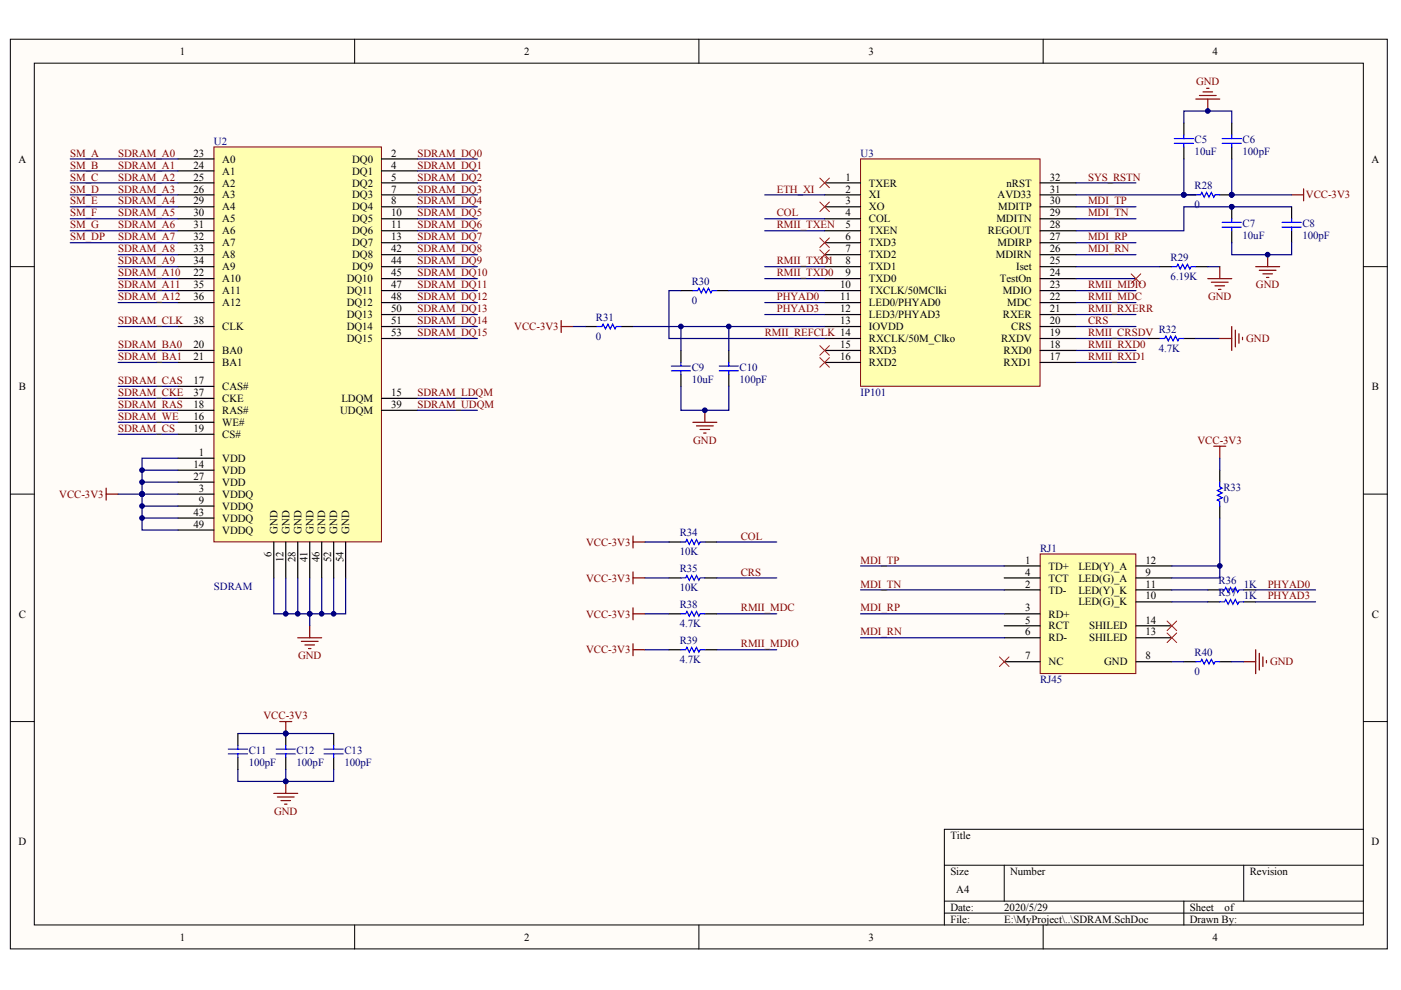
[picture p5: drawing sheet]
<svg xmlns="http://www.w3.org/2000/svg" width="297mm" height="210mm" viewBox="0 0 297 210" stroke-linecap="round" stroke-linejoin="round" font-family="sans-serif">
<defs><g id="words">
<g font-size="2.3">
<text x="38.1" y="11.6">1</text>
<text x="111.1" y="11.6">2</text>
<text x="184.1" y="11.6">3</text>
<text x="257.1" y="11.6">4</text>
<text x="3.9" y="34.5">A</text>
<text x="41" y="33.2">23</text>
<text x="41" y="35.7">24</text>
<text x="47.1" y="34.5">A0</text>
<text x="74.7" y="34.5">DQ0</text>
<text x="82.9" y="33.2">2</text>
<text x="82.9" y="35.7">4</text>
<text x="290.8" y="34.5">A</text>
<text x="41" y="38.3">25</text>
<text x="41" y="40.8">26</text>
<text x="47.1" y="37">A1</text>
<text x="47.1" y="39.5">A2</text>
<text x="74.7" y="37">DQ1</text>
<text x="74.7" y="39.5">DQ2</text>
<text x="82.9" y="38.3">5</text>
<text x="82.9" y="40.8">7</text>
<text x="179.3" y="38.3">1</text>
<text x="179.3" y="40.8">2</text>
<text x="184.2" y="39.5">TXER</text>
<text x="213.4" y="39.5">nRST</text>
<text x="222.6" y="40.8">31</text>
<text x="222.6" y="38.3">32</text>
<text x="41" y="43.3">29</text>
<text x="41" y="45.9">30</text>
<text x="47.1" y="42.1">A3</text>
<text x="47.1" y="44.6">A4</text>
<text x="47.1" y="47.2">A5</text>
<text x="74.7" y="42.1">DQ3</text>
<text x="74.7" y="44.6">DQ4</text>
<text x="74.7" y="47.2">DQ5</text>
<text x="82.9" y="43.3">8</text>
<text x="82.9" y="45.9">10</text>
<text x="179.3" y="43.3">3</text>
<text x="179.3" y="45.9">4</text>
<text x="184.2" y="42.1">XI</text>
<text x="184.2" y="44.6">XO</text>
<text x="184.2" y="47.2">COL</text>
<text x="211.2" y="47.2">MDITN</text>
<text x="211.5" y="42.1">AVD33</text>
<text x="211.6" y="44.6">MDITP</text>
<text x="222.6" y="45.9">29</text>
<text x="222.6" y="43.3">30</text>
<text x="41" y="48.4">31</text>
<text x="41" y="51">32</text>
<text x="41" y="53.5">33</text>
<text x="47.1" y="49.7">A6</text>
<text x="47.1" y="52.2">A7</text>
<text x="74.7" y="49.7">DQ6</text>
<text x="74.7" y="52.2">DQ7</text>
<text x="82.9" y="48.4">11</text>
<text x="82.9" y="51">13</text>
<text x="82.9" y="53.5">42</text>
<text x="179.3" y="48.4">5</text>
<text x="179.3" y="51">6</text>
<text x="179.3" y="53.5">7</text>
<text x="184.2" y="49.7">TXEN</text>
<text x="184.2" y="52.2">TXD3</text>
<text x="209.5" y="49.7">REGOUT</text>
<text x="211.5" y="52.2">MDIRP</text>
<text x="222.6" y="53.5">26</text>
<text x="222.6" y="51">27</text>
<text x="222.6" y="48.4">28</text>
<text x="41" y="56">34</text>
<text x="41" y="58.6">22</text>
<text x="47.1" y="54.8">A8</text>
<text x="47.1" y="57.3">A9</text>
<text x="47.1" y="59.8">A10</text>
<text x="73.5" y="59.8">DQ10</text>
<text x="74.7" y="54.8">DQ8</text>
<text x="74.7" y="57.3">DQ9</text>
<text x="82.9" y="56">44</text>
<text x="82.9" y="58.6">45</text>
<text x="179.3" y="56">8</text>
<text x="179.3" y="58.6">9</text>
<text x="184.2" y="54.8">TXD2</text>
<text x="184.2" y="57.3">TXD1</text>
<text x="184.2" y="59.8">TXD0</text>
<text x="211.1" y="54.8">MDIRN</text>
<text x="212" y="59.8">TestOn</text>
<text x="215.5" y="57.3">Iset</text>
<text x="222.6" y="58.6">24</text>
<text x="222.6" y="56">25</text>
<text x="41" y="61.1">35</text>
<text x="41" y="63.7">36</text>
<text x="47.1" y="62.4">A11</text>
<text x="47.1" y="64.9">A12</text>
<text x="73.5" y="62.4">DQ11</text>
<text x="73.5" y="64.9">DQ12</text>
<text x="82.9" y="61.1">47</text>
<text x="82.9" y="63.7">48</text>
<text x="178.1" y="61.1">10</text>
<text x="178.1" y="63.7">11</text>
<text x="184.2" y="62.4">TXCLK/50MClki</text>
<text x="184.2" y="64.9">LED0/PHYAD0</text>
<text x="212.6" y="62.4">MDIO</text>
<text x="213.5" y="64.9">MDC</text>
<text x="222.6" y="63.7">22</text>
<text x="222.6" y="61.1">23</text>
<text x="41" y="68.7">38</text>
<text x="47.1" y="70">CLK</text>
<text x="73.5" y="67.5">DQ13</text>
<text x="73.5" y="70">DQ14</text>
<text x="82.9" y="66.2">50</text>
<text x="82.9" y="68.7">51</text>
<text x="82.9" y="71.3">53</text>
<text x="178.1" y="66.2">12</text>
<text x="178.1" y="68.7">13</text>
<text x="184.2" y="67.5">LED3/PHYAD3</text>
<text x="184.2" y="70">IOVDD</text>
<text x="212.6" y="67.5">RXER</text>
<text x="214.4" y="70">CRS</text>
<text x="222.6" y="71.3">19</text>
<text x="222.6" y="68.7">20</text>
<text x="222.6" y="66.2">21</text>
<text x="41" y="73.8">20</text>
<text x="41" y="76.4">21</text>
<text x="47.1" y="75.1">BA0</text>
<text x="47.1" y="77.6">BA1</text>
<text x="73.5" y="72.5">DQ15</text>
<text x="178.1" y="73.8">15</text>
<text x="178.1" y="76.4">16</text>
<text x="184.2" y="72.5">RXCLK/50M_Clko</text>
<text x="184.2" y="75.1">RXD3</text>
<text x="184.2" y="77.6">RXD2</text>
<text x="212.3" y="72.5">RXDV</text>
<text x="212.8" y="77.6">RXD1</text>
<text x="212.8" y="75.1">RXD0</text>
<text x="222.6" y="76.4">17</text>
<text x="222.6" y="73.8">18</text>
<text x="4" y="82.7">B</text>
<text x="41" y="81.4">17</text>
<text x="41" y="84">37</text>
<text x="47.1" y="82.7">CAS#</text>
<text x="82.9" y="84">15</text>
<text x="290.8" y="82.7">B</text>
<text x="41" y="86.5">18</text>
<text x="41" y="89.1">16</text>
<text x="47.1" y="85.2">CKE</text>
<text x="47.1" y="87.8">RAS#</text>
<text x="72.1" y="87.8">UDQM</text>
<text x="72.4" y="85.2">LDQM</text>
<text x="82.9" y="86.5">39</text>
<text x="41" y="91.6">19</text>
<text x="47.1" y="90.3">WE#</text>
<text x="47.1" y="92.9">CS#</text>
<text x="41" y="99.2">14</text>
<text x="41" y="101.7">27</text>
<text x="42.2" y="96.7">1</text>
<text x="47.1" y="97.9">VDD</text>
<text x="47.1" y="100.5">VDD</text>
<text x="42.2" y="104.3">3</text>
<text x="42.2" y="106.8">9</text>
<text x="47.1" y="103">VDD</text>
<text x="47.1" y="105.5">VDDQ</text>
<text x="41" y="109.3">43</text>
<text x="41" y="111.9">49</text>
<text x="47.1" y="108.1">VDDQ</text>
<text x="47.1" y="110.6">VDDQ</text>
<text x="47.1" y="113.1">VDDQ</text>
<text x="58.8" y="113.1" transform="rotate(-90 58.8 113.1)">GND</text>
<text x="61.4" y="113.1" transform="rotate(-90 61.4 113.1)">GND</text>
<text x="63.9" y="113.1" transform="rotate(-90 63.9 113.1)">GND</text>
<text x="66.4" y="113.1" transform="rotate(-90 66.4 113.1)">GND</text>
<text x="69" y="113.1" transform="rotate(-90 69 113.1)">GND</text>
<text x="71.5" y="113.1" transform="rotate(-90 71.5 113.1)">GND</text>
<text x="74.1" y="113.1" transform="rotate(-90 74.1 113.1)">GND</text>
<text x="57.5" y="118.1" transform="rotate(-90 57.5 118.1)">6</text>
<text x="60.1" y="119.2" transform="rotate(-90 60.1 119.2)">12</text>
<text x="62.6" y="119.2" transform="rotate(-90 62.6 119.2)">28</text>
<text x="65.2" y="119.2" transform="rotate(-90 65.2 119.2)">41</text>
<text x="67.7" y="119.2" transform="rotate(-90 67.7 119.2)">46</text>
<text x="70.2" y="119.2" transform="rotate(-90 70.2 119.2)">52</text>
<text x="72.8" y="119.2" transform="rotate(-90 72.8 119.2)">54</text>
<text x="217.4" y="119.5">1</text>
<text x="242.9" y="119.5">12</text>
<text x="217.4" y="122">4</text>
<text x="217.4" y="124.6">2</text>
<text x="222.3" y="120.8">TD+</text>
<text x="222.3" y="123.3">TCT</text>
<text x="222.3" y="125.8">TD-</text>
<text x="228.6" y="125.8">LED(Y)_K</text>
<text x="228.6" y="123.3">LED(G)_A</text>
<text x="228.6" y="120.8">LED(Y)_A</text>
<text x="242.9" y="124.6">11</text>
<text x="242.9" y="122">9</text>
<text x="4" y="130.9">C</text>
<text x="217.4" y="129.6">3</text>
<text x="222.3" y="130.9">RD+</text>
<text x="228.6" y="128.4">LED(G)_K</text>
<text x="242.9" y="127.1">10</text>
<text x="290.8" y="130.9">C</text>
<text x="217.4" y="132.2">5</text>
<text x="217.4" y="134.7">6</text>
<text x="222.3" y="133.5">RCT</text>
<text x="222.3" y="136">RD-</text>
<text x="230.9" y="136">SHILED</text>
<text x="230.9" y="133.5">SHILED</text>
<text x="242.9" y="134.7">13</text>
<text x="242.9" y="132.2">14</text>
<text x="217.4" y="139.8">7</text>
<text x="222.3" y="141.1">NC</text>
<text x="234.1" y="141.1">GND</text>
<text x="242.9" y="139.8">8</text>
<text x="3.9" y="179.1">D</text>
<text x="201.5" y="177.9">Title</text>
<text x="290.8" y="179.1">D</text>
<text x="201.5" y="185.5">Size</text>
<text x="214.2" y="185.5">Number</text>
<text x="265" y="185.5">Revision</text>
<text x="202.8" y="189.3">A4</text>
<text x="201.5" y="193.1">Date:</text>
<text x="201.5" y="195.6">File:</text>
<text x="212.9" y="193.1">2020/5/29</text>
<text x="212.9" y="195.6">E:\MyProject\..\SDRAM.SchDoc</text>
<text x="252.3" y="193.1">Sheet</text>
<text x="252.3" y="195.6">Drawn By:</text>
<text x="259.6" y="193.1">of</text>
<text x="38.1" y="199.4">1</text>
<text x="111.1" y="199.4">2</text>
<text x="184.1" y="199.4">3</text>
<text x="257.1" y="199.4">4</text>
</g>
<g font-size="2.3" fill="#800000">
<text x="253.6" y="18">GND</text>
<text x="14.9" y="33.2">SM_A</text>
<text x="14.9" y="35.7">SM_B</text>
<text x="25.1" y="33.2">SDRAM_A0</text>
<text x="25.1" y="35.7">SDRAM_A1</text>
<text x="88.5" y="33.2">SDRAM_DQ0</text>
<text x="88.5" y="35.7">SDRAM_DQ1</text>
<text x="14.9" y="38.3">SM_C</text>
<text x="14.9" y="40.8">SM_D</text>
<text x="25.1" y="38.3">SDRAM_A2</text>
<text x="25.1" y="40.8">SDRAM_A3</text>
<text x="88.5" y="38.3">SDRAM_DQ2</text>
<text x="88.5" y="40.8">SDRAM_DQ3</text>
<text x="164.7" y="40.8">ETH_XI</text>
<text x="230.7" y="38.3">SYS_RSTN</text>
<text x="14.9" y="43.3">SM_E</text>
<text x="14.9" y="45.9">SM_F</text>
<text x="25.1" y="43.3">SDRAM_A4</text>
<text x="25.1" y="45.9">SDRAM_A5</text>
<text x="88.5" y="43.3">SDRAM_DQ4</text>
<text x="88.5" y="45.9">SDRAM_DQ5</text>
<text x="164.7" y="45.9">COL</text>
<text x="230.7" y="43.3">MDI_TP</text>
<text x="230.7" y="45.9">MDI_TN</text>
<text x="276.9" y="42.1">VCC-3V3</text>
<text x="14.9" y="51">SM_DP</text>
<text x="14.9" y="48.4">SM_G</text>
<text x="25.1" y="48.4">SDRAM_A6</text>
<text x="25.1" y="51">SDRAM_A7</text>
<text x="25.1" y="53.5">SDRAM_A8</text>
<text x="88.5" y="48.4">SDRAM_DQ6</text>
<text x="88.5" y="51">SDRAM_DQ7</text>
<text x="88.5" y="53.5">SDRAM_DQ8</text>
<text x="164.7" y="48.4">RMII_TXEN</text>
<text x="230.7" y="51">MDI_RP</text>
<text x="230.7" y="53.5">MDI_RN</text>
<text x="25.1" y="56">SDRAM_A9</text>
<text x="25.1" y="58.6">SDRAM_A10</text>
<text x="88.5" y="56">SDRAM_DQ9</text>
<text x="88.5" y="58.6">SDRAM_DQ10</text>
<text x="164.7" y="58.6">RMII_TXD0</text>
<text x="164.7" y="56">RMII_TXD1</text>
<text x="25.1" y="61.1">SDRAM_A11</text>
<text x="25.1" y="63.7">SDRAM_A12</text>
<text x="88.5" y="61.1">SDRAM_DQ11</text>
<text x="88.5" y="63.7">SDRAM_DQ12</text>
<text x="164.7" y="63.7">PHYAD0</text>
<text x="230.7" y="61.1">RMII_MDIO</text>
<text x="230.7" y="63.7">RMII_MDC</text>
<text x="256.1" y="63.7">GND</text>
<text x="266.3" y="61.1">GND</text>
<text x="25.1" y="68.7">SDRAM_CLK</text>
<text x="88.5" y="66.2">SDRAM_DQ13</text>
<text x="88.5" y="68.7">SDRAM_DQ14</text>
<text x="88.5" y="71.3">SDRAM_DQ15</text>
<text x="109" y="70">VCC-3V3</text>
<text x="162.1" y="71.3">RMII_REFCLK 14</text>
<text x="164.7" y="66.2">PHYAD3</text>
<text x="230.7" y="68.7">CRS</text>
<text x="230.7" y="66.2">RMII_RXERR</text>
<text x="230.7" y="71.3">RMII_CRSDV</text>
<text x="25.1" y="73.8">SDRAM_BA0</text>
<text x="25.1" y="76.4">SDRAM_BA1</text>
<text x="230.7" y="76.4">RMII_RXD1</text>
<text x="230.7" y="73.8">RMII_RXD0</text>
<text x="264.2" y="72.5">GND</text>
<text x="25.1" y="81.4">SDRAM_CAS</text>
<text x="25.1" y="84">SDRAM_CKE</text>
<text x="88.5" y="84">SDRAM_LDQM</text>
<text x="25.1" y="86.5">SDRAM_RAS</text>
<text x="25.1" y="89.1">SDRAM_WE</text>
<text x="88.5" y="86.5">SDRAM_UDQM</text>
<text x="25.1" y="91.6">SDRAM_CS</text>
<text x="147" y="94.1">GND</text>
<text x="253.9" y="94.1">VCC-3V3</text>
<text x="12.6" y="105.5">VCC-3V3</text>
<text x="124.3" y="115.7">VCC-3V3</text>
<text x="157.1" y="114.4">COL</text>
<text x="182.5" y="119.5">MDI_TP</text>
<text x="124.3" y="123.3">VCC-3V3</text>
<text x="157.1" y="122">CRS</text>
<text x="182.5" y="124.6">MDI_TN</text>
<text x="268.8" y="124.6">PHYAD0</text>
<text x="124.3" y="130.9">VCC-3V3</text>
<text x="157.1" y="129.6">RMII_MDC</text>
<text x="182.5" y="129.6">MDI_RP</text>
<text x="268.8" y="127.1">PHYAD3</text>
<text x="157.1" y="137.3">RMII_MDIO</text>
<text x="182.5" y="134.7">MDI_RN</text>
<text x="63.2" y="139.8">GND</text>
<text x="124.3" y="138.5">VCC-3V3</text>
<text x="269.3" y="141.1">GND</text>
<text x="55.9" y="152.5">VCC-3V3</text>
<text x="58.1" y="172.8">GND</text>
</g>
<g font-size="2.3" fill="#000080">
<text x="45.4" y="30.7">U2</text>
<text x="182.5" y="33.2">U3</text>
<text x="253.3" y="33">10uF</text>
<text x="253.3" y="30.4">C5</text>
<text x="263.4" y="33">100pF</text>
<text x="263.4" y="30.4">C6</text>
<text x="253.3" y="40.1">R28</text>
<text x="253.3" y="44.1">0</text>
<text x="263.4" y="50.7">10uF</text>
<text x="263.4" y="48.2">C7</text>
<text x="276.1" y="50.7">100pF</text>
<text x="276.1" y="48.2">C8</text>
<text x="248.2" y="59.3">6.19K</text>
<text x="248.2" y="55.3">R29</text>
<text x="146.6" y="64.4">0</text>
<text x="146.6" y="60.3">R30</text>
<text x="126.3" y="68">R31</text>
<text x="245.7" y="70.5">R32</text>
<text x="126.3" y="72">0</text>
<text x="245.7" y="74.6">4.7K</text>
<text x="146.6" y="81.2">10uF</text>
<text x="146.6" y="78.6">C9</text>
<text x="156.8" y="81.2">100pF</text>
<text x="156.8" y="78.6">C10</text>
<text x="182.5" y="84">IP101</text>
<text x="259.4" y="106.6">0</text>
<text x="259.4" y="104">R33</text>
<text x="144.1" y="113.7">R34</text>
<text x="144.1" y="117.7">10K</text>
<text x="220.5" y="117">RJ1</text>
<text x="45.4" y="125.1">SDRAM</text>
<text x="144.1" y="125.3">10K</text>
<text x="144.1" y="121.3">R35</text>
<text x="258.4" y="123.8">R36</text>
<text x="263.7" y="124.6">1K</text>
<text x="144.1" y="128.9">R38</text>
<text x="258.4" y="126.3">R37</text>
<text x="263.7" y="127.1">1K</text>
<text x="144.1" y="133">4.7K</text>
<text x="144.1" y="136.5">R39</text>
<text x="144.1" y="140.6">4.7K</text>
<text x="253.3" y="143.1">0</text>
<text x="253.3" y="139">R40</text>
<text x="220.5" y="144.9">RJ45</text>
<text x="52.7" y="159.9">C11</text>
<text x="62.9" y="159.9">C12</text>
<text x="73" y="159.9">C13</text>
<text x="52.7" y="162.4">100pF</text>
<text x="62.9" y="162.4">100pF</text>
<text x="73" y="162.4">100pF</text>
</g>
</g></defs>
<g fill="#fffcf8" stroke="#000" stroke-width=".21">
<path d="M2.2 8.3h291.9v192.9h-291.9z"/>
<path d="M7.3 13.4h281.8v182.7h-281.8z"/>
</g>
<g fill="none" stroke="#000" stroke-width=".21">
<path d="M75.2 8.3v5.1M148.2 8.3v5.1M221.2 8.3v5.1M2.2 56.5h5.1M289.1 56.5h5.1M2.2 104.8h5.1M289.1 104.8h5.1M2.2 153h5.1M289.1 153h5.1M289.1 175.8h-88.9v20.3M75.2 196.1v5.1M148.2 196.1v5.1"/>
<path d="M200.2 183.4h88.9M200.2 191.1h88.9M200.2 193.6h88.9M212.9 183.4v7.7M221.2 196.1v5.1M251 191.1v5M263.7 183.4v7.7"/>
</g>
<path d="M50.4 155.5v2.6M60.6 155.5v2.6M70.7 155.5v2.6M50.4 160.6v2.5M60.6 160.6v2.5M70.7 160.6v2.5" fill="none" stroke="#000" stroke-width=".25"/>
<g fill="#000080" stroke="#000080" stroke-width=".21">
<circle cx="60.6" cy="155.5" r=".5"/>
<circle cx="60.6" cy="165.7" r=".5"/>
</g>
<path d="M48.4 158.8h4.1M48.4 159.8h4.1M50.4 158.1v.7M50.4 159.8v.8M58.6 158.8h4M58.6 159.8h4M60.6 158.1v.7M60.6 159.8v.8M68.7 158.8h4.1M68.7 159.8h4.1M70.7 158.1v.7M70.7 159.8v.8" fill="none" stroke="#00f" stroke-width=".25"/>
<path d="M59.3 153h2.6M60.6 153v2.5M58.1 168.2h5M58.8 169h3.6M59.6 169.7h2M60.3 170.5h.5M60.6 165.7v2.5" fill="none" stroke="#800000" stroke-width=".25"/>
<path d="M50.4 155.5h20.3M50.4 163.1v2.6h20.3v-2.6M60.6 163.1v2.6" fill="none" stroke="#000080" stroke-width=".25"/>
<path d="M182.5 33.7h38v48.2h-38z" fill="#ffffb0" stroke="#800000" stroke-width=".21"/>
<g fill="none" stroke="#000" stroke-width=".25">
<path d="M174.8 38.8h7.7M220.5 38.8h7.6M251 26.1v2.5M251 31.2v2.5M261.2 26.1v2.5M261.2 31.2v2.5M174.8 41.3h7.7M174.8 43.9h7.7M174.8 46.4h7.7M174.8 48.9h7.7M174.8 51.5h7.7M174.8 54h7.7"/>
<path d="M174.8 56.5h7.7M174.8 59.1h7.7M220.5 41.3h7.6M220.5 43.9h7.6M220.5 46.4h7.6M220.5 48.9h7.6M220.5 51.5h7.6M220.5 54h7.6M220.5 56.5h7.6M220.5 59.1h7.6M245.9 56.5h2.6M251 41.3h2.5"/>
<path d="M253.5 56.5h2.6M258.6 41.3h2.6M261.2 43.9v2.5M261.2 48.9v2.6M273.8 43.9v2.5M273.8 48.9v2.6M124.1 69.2h2.5M131.7 69.2h2.5M144.4 61.6h2.5M144.4 74.3v2.5M144.4 79.4v2.5M152 61.6h2.5"/>
<path d="M154.5 74.3v2.5M154.5 79.4v2.5M174.8 61.6h7.7M174.8 64.2h7.7M174.8 66.7h7.7M174.8 69.2h7.7M174.8 71.8h7.7M174.8 74.3h7.7M174.8 76.8h7.7M220.5 61.6h7.6M220.5 64.2h7.6M220.5 66.7h7.6"/>
<path d="M220.5 69.2h7.6M220.5 71.8h7.6M220.5 74.3h7.6M220.5 76.8h7.6M243.4 71.8h2.5M251 71.8h2.5M141.8 114.9h2.6M149.4 114.9h2.6M141.8 122.5h2.6M141.8 130.1h2.6M141.8 137.8h2.6M149.4 122.5h2.6"/>
<path d="M149.4 130.1h2.6M149.4 137.8h2.6"/>
</g>
<path d="M173.8 37.8l2.1 2M175.9 37.8l-2.1 2M173.8 50.4l2.1 2.1M173.8 53l2.1 2M175.9 50.4l-2.1 2.1M175.9 53l-2.1 2M239.8 58.1l2.1 2M241.9 58.1l-2.1 2M173.8 73.3l2.1 2M173.8 75.8l2.1 2.1M175.9 73.3l-2.1 2M175.9 75.8l-2.1 2.1" fill="none" stroke="#f00" stroke-width=".21"/>
<g fill="none" stroke="#000080" stroke-width=".25">
<path d="M228.1 38.8h12.7M251 26.1v-2.6h10.2v2.6M251 33.7v7.6M261.2 33.7v7.6h12.6M162.1 46.4h12.7M162.1 48.9h12.7M162.1 56.5h12.7M162.1 59.1h12.7M228.1 46.4h12.7M228.1 56.5h17.8M228.1 59.1h12.7M228.1 43.9h12.7"/>
<path d="M228.1 51.5h12.7M228.1 54h12.7M228.1 41.3h25.4M256.1 56.5h2.5M261.2 51.5v2.5h12.6v-2.5M273.8 43.9h-22.8v5h-22.9M121.5 69.2h2.6M134.2 69.2h40.6M144.4 61.6h-2.6v10.2h33M144.4 69.2v5.1M154.5 61.6h20.3M154.5 69.2v5.1"/>
<path d="M162.1 64.2h12.7M162.1 66.7h12.7M228.1 64.2h12.7M228.1 66.7h12.7M228.1 61.6h12.7M228.1 69.2h12.7M228.1 74.3h12.7M228.1 76.8h12.7M228.1 71.8h15.3M253.5 71.8h5.1M144.4 81.9v5.1h10.1v-5.1M136.8 114.9h5"/>
<path d="M152 114.9h12.7M136.8 122.5h5M136.8 130.1h5M136.8 137.8h5M152 122.5h12.7M152 130.1h12.7M152 137.8h12.7"/>
</g>
<g fill="none" stroke="#00f" stroke-width=".25">
<path d="M249 29.4h4M249 30.4h4M251 28.6v.8M251 30.4v.8M259.1 29.4h4.1M259.1 30.4h4.1M261.2 28.6v.8M261.2 30.4v.8M248.5 56.5h1l.2-.5 .5 1 .5-1 .6 1 .5-1 .5 1 .2-.5h1M253.5 41.3h1.1l.2-.5 .5 1 .5-1 .5 1 .5-1 .5 1 .3-.5h1M259.1 47.1h4.1M259.1 48.2h4.1"/>
<path d="M261.2 46.4v.7M261.2 48.2v.7M271.8 47.1h4.1M271.8 48.2h4.1M273.8 46.4v.7M273.8 48.2v.7M126.6 69.2h1l.3-.5 .5 1 .5-1 .5 1 .5-1 .5 1 .3-.5h1M142.3 77.6h4.1M142.3 78.6h4.1M144.4 76.8v.8M144.4 78.6v.8M146.9 61.6h1l.3-.5 .5 1 .5-1 .5 1 .5-1 .5 1 .3-.5h1"/>
<path d="M152.5 77.6h4.1M152.5 78.6h4.1M154.5 76.8v.8M154.5 78.6v.8M245.9 71.8h1l.3-.5 .5 1 .5-1 .5 1 .5-1 .5 1 .3-.5h1M144.4 114.9h1l.2-.5 .5 1 .6-1 .5 1 .5-1 .5 1 .2-.5h1M144.4 122.5h1l.2-.5 .5 1 .6-1 .5 1 .5-1 .5 1 .2-.5h1M144.4 130.1h1l.2-.5 .5 1.1 .6-1.1 .5 1.1 .5-1.1 .5 1.1 .2-.6h1M144.4 137.8h1l.2-.5 .5 1 .6-1 .5 1 .5-1 .5 1 .2-.5h1"/>
</g>
<g fill="none" stroke="#800000" stroke-width=".25">
<path d="M255.1 19.5h2M255.8 18.7h.5M253.5 21h5.1M254.3 20.2h3.6M256.1 21v2.5M256.1 59.1h5.1M256.8 59.8h3.6M258.6 56.5v2.6M266.2 56.5h5.1M267 57.3h3.5M267.8 58.1h2M268.5 58.8h.5"/>
<path d="M268.8 54v2.5M273.8 41.3h2.6M276.4 40v2.6M119 68v2.5M119 69.2h2.5M257.6 60.6h2M258.4 61.4h.5M258.6 71.8h2.6M261.2 69.2v5.1M261.9 70v3.5M262.7 70.8v2M263.4 71.5v.5"/>
<path d="M146.9 89.5h5.1M147.7 90.3h3.5M148.4 91.1h2.1M149.2 91.8h.5M149.4 87v2.5M134.2 113.6v2.6M134.2 114.9h2.6M134.2 121.3v2.5M134.2 128.9v2.5M134.2 136.5v2.5M134.2 122.5h2.6M134.2 130.1h2.6"/>
<path d="M134.2 137.8h2.6"/>
</g>
<g fill="#000080" stroke="#000080" stroke-width=".21">
<circle cx="261.1" cy="43.8" r=".5"/>
<circle cx="268.8" cy="54" r=".5"/>
<circle cx="261.1" cy="41.3" r=".5"/>
<circle cx="251" cy="41.3" r=".5"/>
<circle cx="144.4" cy="69.2" r=".5"/>
<circle cx="154.5" cy="69.2" r=".5"/>
<circle cx="256.1" cy="23.5" r=".5"/>
<circle cx="149.4" cy="87" r=".5"/>
</g>
<path d="M220.5 117.5h20.3v25.3h-20.3z" fill="#ffffb0" stroke="#800000" stroke-width=".21"/>
<g fill="none" stroke="#000" stroke-width=".25">
<path d="M258.6 99.7v2.5M212.9 120h7.6M240.8 120h7.7M258.6 107.3v2.5M212.9 122.5h7.6M212.9 125.1h7.6M212.9 130.1h7.6M212.9 132.7h7.6M212.9 135.2h7.6M240.8 122.5h7.7M240.8 125.1h7.7M240.8 132.7h7.7"/>
<path d="M240.8 135.2h7.7M240.8 127.6h7.7M256.1 125.1h2.5M256.1 127.6h2.5M263.7 125.1h2.5M263.7 127.6h2.5M212.9 140.3h7.6M240.8 140.3h7.7M251 140.3h2.5M258.6 140.3h2.6"/>
</g>
<path d="M258.6 102.2v1l.5 .3-1 .5 1 .5-1 .5 1 .5-1 .5 .5 .3v1M258.6 125.1h1l.3-.5 .5 1 .5-1 .5 1 .5-1 .5 1 .3-.5h1M258.6 127.6h1l.3-.5 .5 1 .5-1 .5 1 .5-1 .5 1 .3-.5h1M253.5 140.3h1.1l.2-.5 .5 1 .5-1 .5 1 .5-1 .5 1 .3-.5h1" fill="none" stroke="#00f" stroke-width=".25"/>
<path d="M257.3 94.6h2.6M258.6 94.6v2.6M266.2 137.8v5M267 138.5v3.6M267.8 139.3v2M263.7 140.3h2.5M268.5 140v.6" fill="none" stroke="#800000" stroke-width=".25"/>
<g fill="none" stroke="#000080" stroke-width=".25">
<path d="M162.1 41.3h12.7M258.6 97.2v2.5M182.5 120h30.4M248.5 120h10.1M258.6 109.8v12.7h-10.1M182.5 125.1h30.4M182.5 135.2h30.4M182.5 130.1h30.4M248.5 125.1h7.6M248.5 127.6h7.6M266.2 125.1h12.7M266.2 127.6h12.7"/>
<path d="M248.5 140.3h2.5M261.2 140.3h2.5"/>
</g>
<circle cx="258.6" cy="120" r=".5" fill="#000080" stroke="#000080" stroke-width=".21"/>
<path d="M173.8 42.8l2.1 2.1M175.9 42.8l-2.1 2.1M211.9 139.3l2 2M213.9 139.3l-2 2M247.4 131.7l2.1 2M247.4 134.2l2.1 2M249.5 131.7l-2.1 2M249.5 134.2l-2.1 2" fill="none" stroke="#f00" stroke-width=".21"/>
<path d="M45.4 31.2h35.5v83.7h-35.5z" fill="#ffffb0" stroke="#800000" stroke-width=".21"/>
<g fill="none" stroke="#000" stroke-width=".25">
<path d="M37.7 33.7h7.7M37.7 36.2h7.7M37.7 38.8h7.7M80.9 33.7h7.6M80.9 36.2h7.6M80.9 38.8h7.6M37.7 41.3h7.7M37.7 43.9h7.7M37.7 46.4h7.7M37.7 48.9h7.7M37.7 51.5h7.7M37.7 54h7.7"/>
<path d="M37.7 56.5h7.7M37.7 59.1h7.7M80.9 41.3h7.6M80.9 43.9h7.6M80.9 46.4h7.6M80.9 48.9h7.6M80.9 51.5h7.6M80.9 54h7.6M80.9 56.5h7.6M80.9 59.1h7.6M37.7 61.6h7.7M37.7 64.2h7.7"/>
<path d="M37.7 69.2h7.7M37.7 74.3h7.7M37.7 76.8h7.7M80.9 61.6h7.6M80.9 64.2h7.6M80.9 69.2h7.6M80.9 66.7h7.6M80.9 71.8h7.6M37.7 81.9h7.7M37.7 84.5h7.7M37.7 87h7.7M37.7 89.5h7.7"/>
<path d="M37.7 92.1h7.7M37.7 97.2h7.7M37.7 99.7h7.7M80.9 84.5h7.6M80.9 87h7.6M37.7 102.2h7.7M37.7 104.8h7.7M37.7 107.3h7.7M37.7 109.8h7.7M37.7 112.4h7.7M58.1 114.9v7.6M60.6 114.9v7.6"/>
<path d="M63.1 114.9v7.6M65.7 114.9v7.6M68.2 114.9v7.6M70.7 114.9v7.6M73.3 114.9v7.6"/>
</g>
<path d="M22.5 103.5v2.5M22.5 104.8h2.5M63.1 135.2h5.1M63.9 136h3.5M64.7 136.7h2M65.4 137.5h.5M65.7 132.7v2.5" fill="none" stroke="#800000" stroke-width=".25"/>
<g fill="none" stroke="#000080" stroke-width=".25">
<path d="M14.9 33.7h22.8M14.9 36.2h22.8M14.9 38.8h22.8M88.5 33.7h12.7M88.5 36.2h12.7M88.5 38.8h12.7M14.9 41.3h22.8M14.9 43.9h22.8M14.9 46.4h22.8M14.9 48.9h22.8M14.9 51.5h22.8M25 54h12.7"/>
<path d="M25 56.5h12.7M25 59.1h12.7M88.5 54h12.7M88.5 56.5h12.7M88.5 59.1h12.7M88.5 41.3h12.7M88.5 43.9h12.7M88.5 46.4h12.7M88.5 48.9h12.7M88.5 51.5h12.7M25 61.6h12.7M25 64.2h12.7"/>
<path d="M25 69.2h12.7M25 74.3h12.7M25 76.8h12.7M88.5 61.6h12.7M88.5 64.2h12.7M88.5 69.2h12.7M88.5 66.7h12.7M88.5 71.8h12.7M25 81.9h12.7M25 84.5h12.7M25 87h12.7M25 89.5h12.7"/>
<path d="M25 92.1h12.7M30.1 99.7h7.6M37.7 97.2h-7.6v15.2h7.6M88.5 84.5h12.7M88.5 87h12.7M25 104.8h12.7M30.1 109.8h7.6M30.1 107.3h7.6M30.1 102.2h7.6M58.1 122.5v7.6h15.2v-7.6M60.6 122.5v7.6M63.1 122.5v7.6"/>
<path d="M65.7 122.5v10.2M68.2 122.5v7.6M70.7 122.5v7.6"/>
</g>
<g fill="#000080" stroke="#000080" stroke-width=".21">
<circle cx="30.1" cy="104.8" r=".5"/>
<circle cx="30.1" cy="109.8" r=".5"/>
<circle cx="30.1" cy="107.3" r=".5"/>
<circle cx="30.1" cy="102.2" r=".5"/>
<circle cx="30.1" cy="99.7" r=".5"/>
<circle cx="68.2" cy="130.1" r=".5"/>
<circle cx="70.7" cy="130.1" r=".5"/>
<circle cx="65.7" cy="130.1" r=".5"/>
<circle cx="63.1" cy="130.1" r=".5"/>
<circle cx="60.6" cy="130.1" r=".5"/>
</g>
<use href="#words"/>
</svg>
